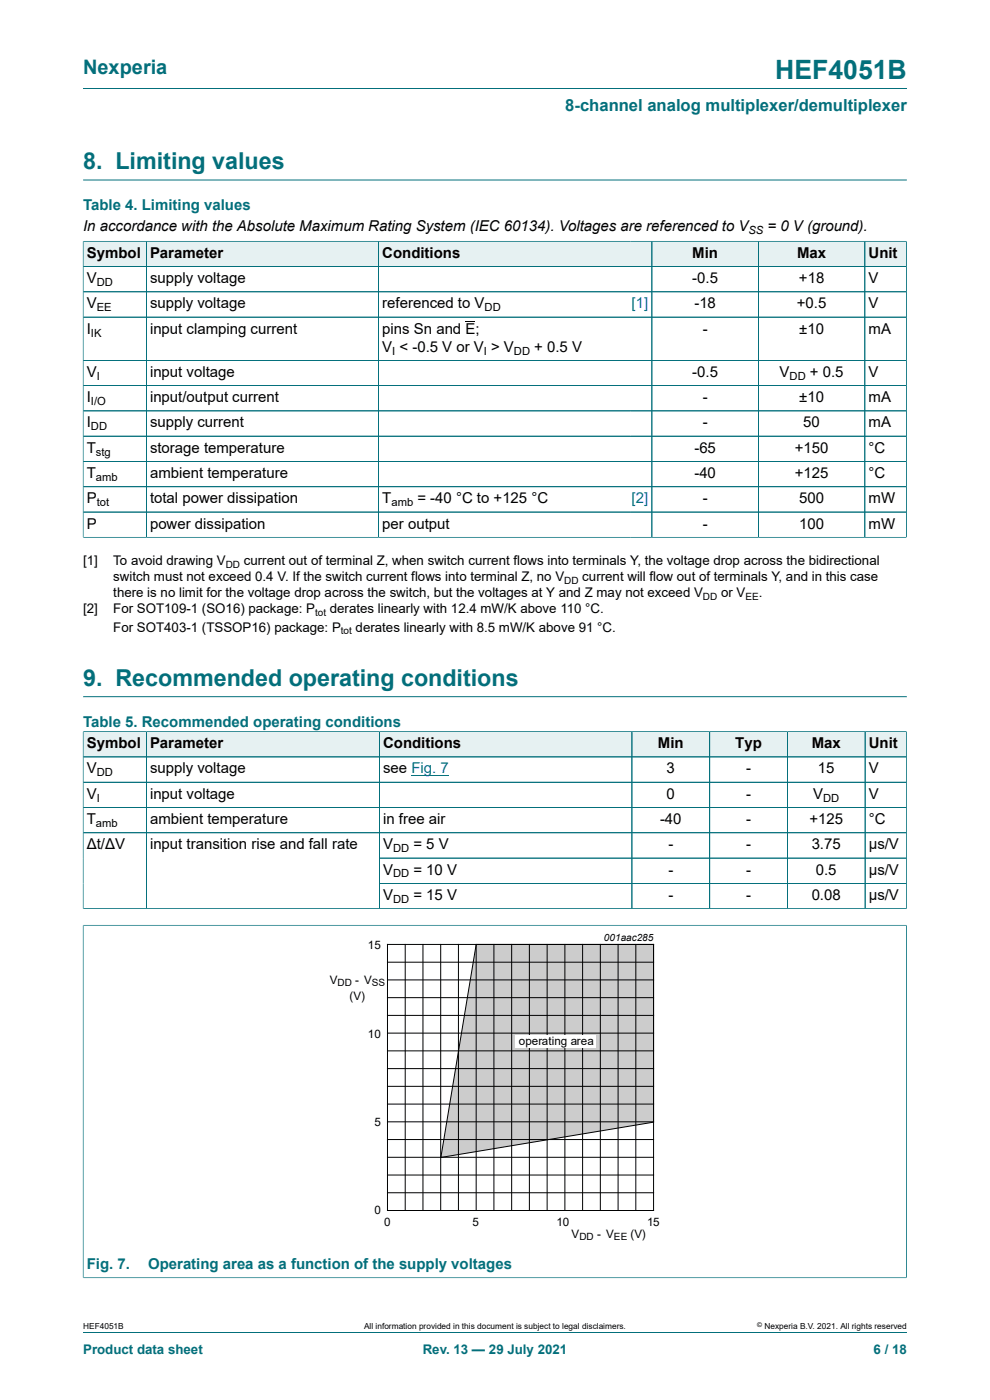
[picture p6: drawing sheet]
<svg xmlns="http://www.w3.org/2000/svg" width="210mm" height="297mm" viewBox="0 0 210 297" stroke-linecap="round" stroke-linejoin="round" font-family="sans-serif">
<defs><g id="words">
<text font-size="5.6" fill="#036f7b" x="164.5" y="16.8">HEF4051B</text>
<g font-size="4.9" fill="#036f7b">
<text x="17.6" y="35.9">8. Limiting values</text>
<text x="17.6" y="145.5">9. Recommended operating conditions</text>
</g>
<text font-size="4.2" fill="#036f7b" x="17.6" y="15.6">Nexperia</text>
<text font-size="3.5" fill="#036f7b" x="119.9" y="23.7">8-channel analog multiplexer/demultiplexer</text>
<g font-size="3.2" fill="#036f7b">
<text x="17.6" y="44.5">Table 4. Limiting values</text>
<text x="17.6" y="154.1">Table 5. Recommended operating conditions</text>
<text x="18.4" y="269.2">Fig. 7.</text>
<text x="31.4" y="269.2">Operating area as a function of the supply voltages</text>
</g>
<g font-size="3.2">
<text x="17.6" y="49.1">In accordance with the Absolute Maximum Rating System (IEC 60134). Voltages are referenced to V</text>
<text x="162.8" y="49.1">= 0 V (ground).</text>
<text x="18.4" y="54.7">Symbol</text>
<text x="31.8" y="54.7">Parameter</text>
<text x="81.1" y="54.7">Conditions</text>
<text x="146.9" y="54.7">Min</text>
<text x="169.1" y="54.7">Max</text>
<text x="184.2" y="54.7">Unit</text>
<text x="18.4" y="60.1">V</text>
<text x="18.4" y="65.4">V</text>
<text x="31.8" y="60.1">supply voltage</text>
<text x="31.8" y="65.4">supply voltage</text>
<text x="81.1" y="65.4">referenced to V</text>
<text x="146.8" y="60.1">-0.5</text>
<text x="147.3" y="65.4">-18</text>
<text x="169" y="65.4">+0.5</text>
<text x="169.5" y="60.1">+18</text>
<text x="184.2" y="60.1">V</text>
<text x="184.2" y="65.4">V</text>
<text x="18.4" y="70.8">I</text>
<text x="31.8" y="70.8">input clamping current</text>
<text x="81.1" y="70.8">pins Sn and E;</text>
<text x="149.1" y="70.8">-</text>
<text x="169.5" y="70.8">±10</text>
<text x="184.2" y="70.8">mA</text>
<text x="81.1" y="74.6">V &lt; -0.5 V or V &gt; V</text>
<text x="113.3" y="74.6">+ 0.5 V</text>
<text x="18.4" y="80">V</text>
<text x="31.8" y="80">input voltage</text>
<text x="146.8" y="80">-0.5</text>
<text x="165.4" y="80">V</text>
<text x="171.8" y="80">+ 0.5</text>
<text x="184.2" y="80">V</text>
<text x="18.4" y="85.3">I</text>
<text x="31.8" y="85.3">input/output current</text>
<text x="149.1" y="85.3">-</text>
<text x="169.5" y="85.3">±10</text>
<text x="184.2" y="85.3">mA</text>
<text x="18.4" y="90.7">I</text>
<text x="31.8" y="90.7">supply current</text>
<text x="149.1" y="90.7">-</text>
<text x="170.4" y="90.7">50</text>
<text x="184.2" y="90.7">mA</text>
<text x="18.4" y="96">T</text>
<text x="18.4" y="101.4">T</text>
<text x="31.8" y="96">storage temperature</text>
<text x="31.8" y="101.4">ambient temperature</text>
<text x="147.3" y="96">-65</text>
<text x="147.3" y="101.4">-40</text>
<text x="168.6" y="96">+150</text>
<text x="168.6" y="101.4">+125</text>
<text x="184.2" y="96">°C</text>
<text x="184.2" y="101.4">°C</text>
<text x="18.4" y="106.8">P</text>
<text x="31.8" y="106.8">total power dissipation</text>
<text x="81.1" y="106.8">T</text>
<text x="88.5" y="106.8">= -40 °C to +125 °C</text>
<text x="149.1" y="106.8">-</text>
<text x="169.5" y="106.8">500</text>
<text x="184.2" y="106.8">mW</text>
<text x="18.4" y="112.1">P</text>
<text x="31.8" y="112.1">power dissipation</text>
<text x="81.1" y="112.1">per output</text>
<text x="149.1" y="112.1">-</text>
<text x="169.5" y="112.1">100</text>
<text x="184.2" y="112.1">mW</text>
<text x="18.4" y="158.7">Symbol</text>
<text x="31.8" y="158.7">Parameter</text>
<text x="81.3" y="158.7">Conditions</text>
<text x="139.6" y="158.7">Min</text>
<text x="156" y="158.7">Typ</text>
<text x="172.2" y="158.7">Max</text>
<text x="184.3" y="158.7">Unit</text>
<text x="18.4" y="164.1">V</text>
<text x="31.8" y="164.1">supply voltage</text>
<text x="81.3" y="164.1">see Fig. 7</text>
<text x="141.4" y="164.1">3</text>
<text x="158.2" y="164.1">-</text>
<text x="173.5" y="164.1">15</text>
<text x="184.3" y="164.1">V</text>
<text x="18.4" y="169.5">V</text>
<text x="31.8" y="169.5">input voltage</text>
<text x="141.4" y="169.5">0</text>
<text x="158.2" y="169.5">-</text>
<text x="172.5" y="169.5">V</text>
<text x="184.3" y="169.5">V</text>
<text x="18.4" y="174.8">T</text>
<text x="31.8" y="174.8">ambient temperature</text>
<text x="81.3" y="174.8">in free air</text>
<text x="140" y="174.8">-40</text>
<text x="158.2" y="174.8">-</text>
<text x="171.7" y="174.8">+125</text>
<text x="184.3" y="174.8">°C</text>
<text x="18.4" y="180.2">Δt/ΔV</text>
<text x="31.8" y="180.2">input transition rise and fall rate</text>
<text x="81.3" y="180.2">V</text>
<text x="81.3" y="185.5">V</text>
<text x="87.7" y="180.2">= 5 V</text>
<text x="87.7" y="185.5">= 10 V</text>
<text x="141.8" y="180.2">-</text>
<text x="141.8" y="185.5">-</text>
<text x="158.2" y="180.2">-</text>
<text x="158.2" y="185.5">-</text>
<text x="172.2" y="180.2">3.75</text>
<text x="173.1" y="185.5">0.5</text>
<text x="184.3" y="180.2">μs/V</text>
<text x="184.3" y="185.5">μs/V</text>
<text x="81.3" y="190.9">V</text>
<text x="87.7" y="190.9">= 15 V</text>
<text x="141.8" y="190.9">-</text>
<text x="158.2" y="190.9">-</text>
<text x="172.2" y="190.9">0.08</text>
<text x="184.3" y="190.9">μs/V</text>
</g>
<g font-size="3.2" fill="#00f">
<text x="134" y="65.4">[1]</text>
<text x="134" y="106.8">[2]</text>
</g>
<g font-size="2.8">
<text x="17.6" y="119.9">[1]</text>
<text x="24" y="119.9">To avoid drawing V</text>
<text x="51.7" y="119.9">current out of terminal Z, when switch current flows into terminals Y, the voltage drop across the bidirectional</text>
<text x="24" y="123.3">switch must not exceed 0.4 V. If the switch current flows into terminal Z, no V</text>
<text x="123.5" y="123.3">current will flow out of terminals Y, and in this case</text>
<text x="17.6" y="130.1">[2]</text>
<text x="24" y="126.7">there is no limit for the voltage drop across the switch, but the voltages at Y and Z may not exceed V</text>
<text x="24" y="130.1">For SOT109-1 (SO16) package: P</text>
<text x="70" y="130.1">derates linearly with 12.4 mW/K above 110 °C.</text>
<text x="153" y="126.7">or V</text>
<text x="160.9" y="126.7">.</text>
<text x="24" y="134">For SOT403-1 (TSSOP16) package: P</text>
<text x="75.4" y="134">derates linearly with 8.5 mW/K above 91 °C.</text>
</g>
<g font-size="2.8" fill="#036f7b">
<text x="17.6" y="287.2">Product data sheet</text>
<text x="89.7" y="287.2">Rev. 13 — 29 July 2021</text>
<text x="185.3" y="287.2">6 / 18</text>
</g>
<g font-size="2.5">
<text x="78" y="201.3">15</text>
<text x="69.9" y="208.7">V</text>
<text x="75.3" y="208.7">- V</text>
<text x="74.1" y="212.2">(V)</text>
<text x="78" y="220.2">10</text>
<text x="110.1" y="221.7">op</text>
<text x="112.8" y="221.7">era</text>
<text x="116.4" y="221.7">ting</text>
<text x="121.1" y="221.7">area</text>
<text x="79.4" y="238.8">5</text>
<text x="79.4" y="257.6">0</text>
<text x="81.5" y="260.2">0</text>
<text x="100.2" y="260.2">5</text>
<text x="118.1" y="260.2">10</text>
<text x="121.3" y="262.7">V</text>
<text x="126.6" y="262.7">- V</text>
<text x="133.8" y="262.7">(V)</text>
<text x="137.3" y="260.2">15</text>
</g>
<g font-size="2.4">
<text x="158.8" y="49.7">SS</text>
<text x="20.5" y="60.7">DD</text>
<text x="19.3" y="71.4">IK</text>
<text x="20.5" y="66">EE</text>
<text x="102.8" y="66">DD</text>
<text x="83.2" y="75.2">I</text>
<text x="102.6" y="75.2">I</text>
<text x="109" y="75.2">DD</text>
<text x="20.5" y="80.6">I</text>
<text x="167.5" y="80.6">DD</text>
<text x="19.3" y="85.9">I/O</text>
<text x="19.3" y="91.3">DD</text>
<text x="20.4" y="96.7">stg</text>
<text x="20.4" y="102">amb</text>
<text x="20.5" y="107.4">tot</text>
<text x="83" y="107.4">amb</text>
<text x="20.5" y="164.7">DD</text>
<text x="20.5" y="170.1">I</text>
<text x="174.6" y="170.1">DD</text>
<text x="20.4" y="175.4">amb</text>
<text x="83.4" y="180.8">DD</text>
<text x="83.4" y="186.2">DD</text>
<text x="83.4" y="191.5">DD</text>
</g>
<g font-size="2.1">
<text x="47.9" y="120.5">DD</text>
<text x="119.7" y="123.9">DD</text>
<text x="66.8" y="130.6">tot</text>
<text x="149.1" y="127.3">DD</text>
<text x="158.1" y="127.3">EE</text>
<text x="72.3" y="134.6">tot</text>
<text x="128.1" y="199.5">001aac285</text>
<text x="71.6" y="209.2">DD</text>
<text x="78.9" y="209.2">SS</text>
<text x="122.9" y="263.2">DD</text>
<text x="130.2" y="263.2">EE</text>
</g>
<g font-size="1.8">
<text x="17.6" y="282">HEF4051B</text>
<text x="77.2" y="282">All information provided in this document is subject to legal disclaimers.</text>
<text x="162.2" y="282">Nexperia B.V. 2021. All rights reserved</text>
</g>
<text font-size="1.4" x="160.6" y="281.6">©</text>
</g></defs>
<path d="M17.6 18.8h174.8M17.6 38.2h174.8" fill="none" stroke="#036f7b" stroke-width=".21"/>
<path d="M17.7 51.3h13.3v5.2h-13.3z" fill="#e6f1f2"/>
<path d="M17.6 51.1v5.5h13.4v-5.4h-13.4" fill="none" stroke="#036f7b" stroke-width=".21"/>
<path d="M31.1 51.3h49.1v5.2h-49.1z" fill="#e6f1f2"/>
<path d="M31 51.2h49.3v5.4h-49.3z" fill="none" stroke="#036f7b" stroke-width=".21"/>
<path d="M80.4 51.3h53.3v5.2h-53.3z" fill="#e6f1f2"/>
<path d="M133.7 51.2h-53.4v5.4h53.4" fill="none" stroke="#036f7b" stroke-width=".21"/>
<path d="M133.7 51.3h4.5v5.2h-4.5z" fill="#e6f1f2"/>
<path d="M133.7 51.2h4.6v5.4h-4.6" fill="none" stroke="#036f7b" stroke-width=".21"/>
<path d="M138.4 51.3h22.4v5.2h-22.4z" fill="#e6f1f2"/>
<path d="M138.3 51.2h22.6v5.4h-22.6z" fill="none" stroke="#036f7b" stroke-width=".21"/>
<path d="M160.9 51.3h22.5v5.2h-22.5z" fill="#e6f1f2"/>
<path d="M160.9 51.2h22.6v5.4h-22.6z" fill="none" stroke="#036f7b" stroke-width=".21"/>
<path d="M183.5 51.3h8.7v5.2h-8.7z" fill="#e6f1f2"/>
<g fill="none" stroke="#036f7b" stroke-width=".21">
<path d="M17.6 56.6h174.7M17.6 51.3v62.8M17.7 51.2h174.6M31 51.3v62.7M80.3 51.3v62.7M138.3 51.3v62.7M160.9 51.3v62.7M183.5 51.2v62.8M192.3 51.1v63M17.6 61.9h174.7M17.6 67.3h174.7M17.6 76.4h174.7"/>
<path d="M17.6 81.8h174.7M17.6 87.2h174.7M17.6 92.5h174.7M17.6 97.9h174.7M17.6 114h174.7M17.6 103.3h174.7M17.6 108.6h174.7M17.6 147.8h174.8"/>
</g>
<path d="M98.7 68.3h2.1" fill="none" stroke="#000" stroke-width=".21"/>
<path d="M17.7 155.3h13.3v5.2h-13.3z" fill="#e6f1f2"/>
<path d="M17.6 155.2v5.4h13.4v-5.4h-13.4" fill="none" stroke="#036f7b" stroke-width=".21"/>
<path d="M31.1 155.3h49.3v5.2h-49.3z" fill="#e6f1f2"/>
<path d="M31 155.2h49.5v5.4h-49.5z" fill="none" stroke="#036f7b" stroke-width=".21"/>
<path d="M80.6 155.3h53.4v5.2h-53.4z" fill="#e6f1f2"/>
<path d="M80.5 155.2h53.6v5.4h-53.6z" fill="none" stroke="#036f7b" stroke-width=".21"/>
<path d="M134.1 155.3h16.4v5.2h-16.4z" fill="#e6f1f2"/>
<path d="M134.1 155.2h16.4v5.4h-16.4z" fill="none" stroke="#036f7b" stroke-width=".21"/>
<path d="M150.6 155.3h16.3v5.2h-16.3z" fill="#e6f1f2"/>
<path d="M150.5 155.2h16.5v5.4h-16.5z" fill="none" stroke="#036f7b" stroke-width=".21"/>
<path d="M167.1 155.3h16.3v5.2h-16.3z" fill="#e6f1f2"/>
<path d="M167 155.2h16.5v5.4h-16.5z" fill="none" stroke="#036f7b" stroke-width=".21"/>
<path d="M183.6 155.3h8.6v5.2h-8.6z" fill="#e6f1f2"/>
<g fill="none" stroke="#036f7b" stroke-width=".21">
<path d="M17.6 155.3v37.5M17.7 155.2h174.7M31 155.3v37.5M80.5 155.3v37.5M134.1 155.3v37.5M150.5 155.3v37.5M167 155.3v37.5M183.5 155.2v37.6M192.3 155.2v37.6M17.6 160.6h174.7M17.6 165.9h174.7M17.6 171.3h174.7"/>
<path d="M17.6 176.7h174.7M17.6 196.3h174.7M17.6 196.2v74.9M80.5 182h111.8M80.5 187.4h111.8M192.3 196.2v74.9M192.4 192.8h-174.8M17.6 271.1h174.7"/>
</g>
<path d="M87.3 164.4h7.9" fill="none" stroke="#00f" stroke-width=".21"/>
<path d="M101 200.4h37.6v37.7l-45.1 7.4z" fill="#ccc"/>
<g fill="none" stroke="#000" stroke-width=".21">
<path d="M82.2 200.4h56.4v56.4h-56.4zM82.2 219.2h56.4M82.2 215.4h56.4M82.2 211.6h56.4M82.2 207.9h56.4M82.2 204.1h56.4M86 200.4v56.4M89.7 200.4v56.4M93.5 200.4v56.4M97.2 200.4v56.4M101 200.4h37.6v37.7l-45.1 7.4zM101 200.4v56.4"/>
<path d="M104.8 200.4v56.4M108.5 200.4v56.4M112.3 200.4v56.4M116.1 200.4v56.4M119.8 200.4v56.4M123.6 200.4v56.4M127.3 200.4v56.4M131.1 200.4v56.4M134.9 200.4v56.4M82.2 238h56.4M82.2 230.5h56.4M82.2 234.2h56.4"/>
<path d="M82.2 226.7h56.4M82.2 222.9h56.4M82.2 253h56.4M82.2 249.3h56.4M82.2 245.5h56.4M82.2 241.7h56.4"/>
</g>
<path d="M109.4 219.6h17v2.7h-17z" fill="#fff"/>
<path d="M17.6 196.4v74.6M17.7 196.3h174.5M192.3 196.4v74.6M17.7 271.1h174.5M17.6 282.6h174.8" fill="none" stroke="#036f7b" stroke-width=".21"/>
<use href="#words"/>
</svg>
